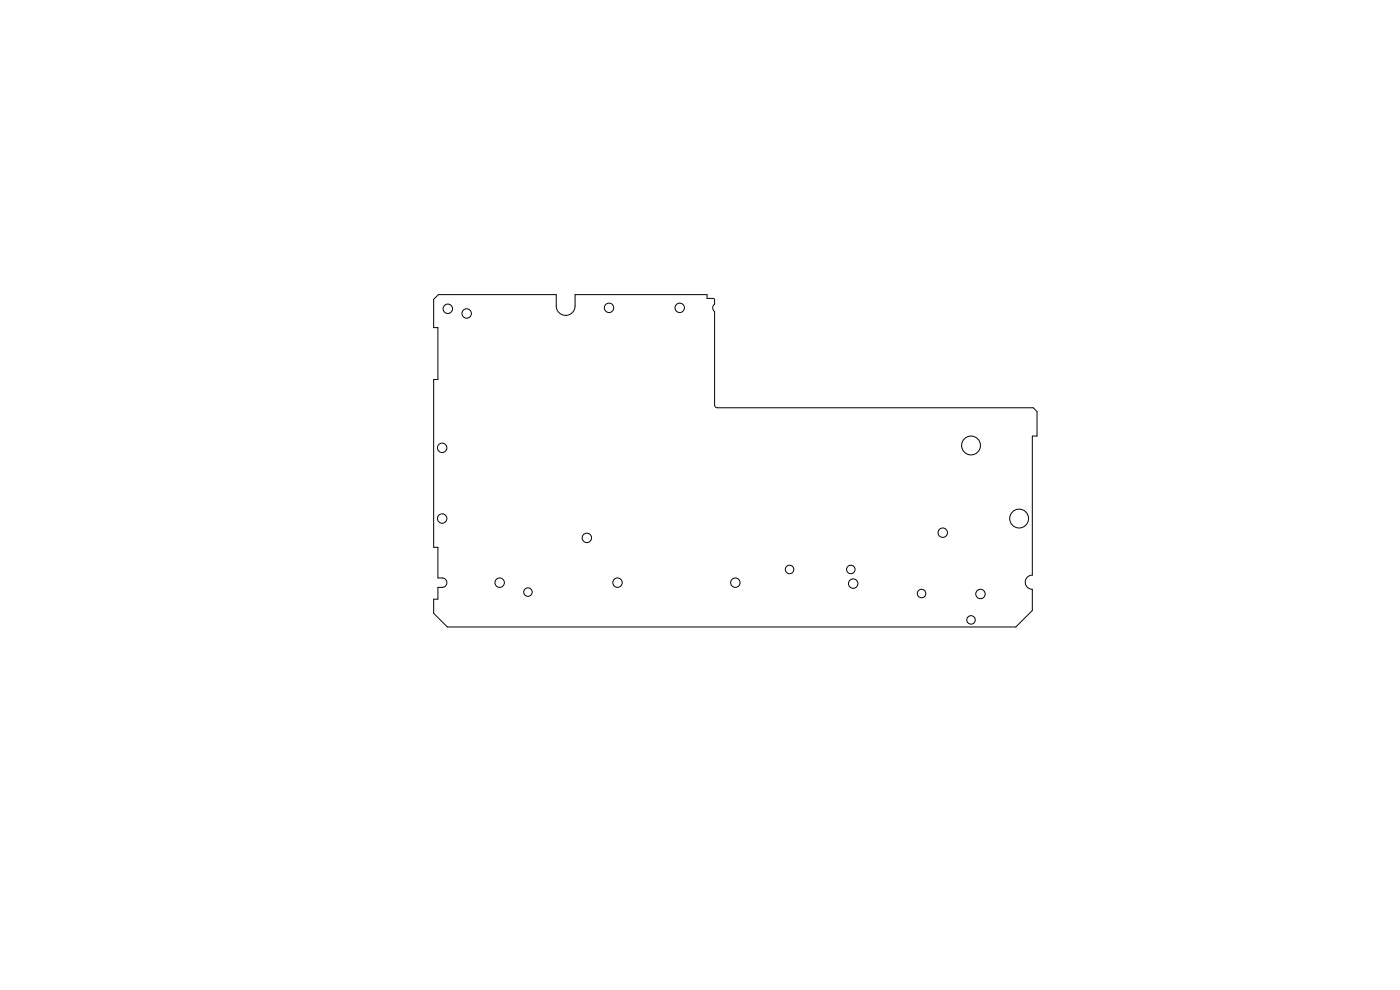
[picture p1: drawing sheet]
<svg xmlns="http://www.w3.org/2000/svg" width="297mm" height="210mm" viewBox="0 0 297 210" stroke-linecap="round" stroke-linejoin="round" font-family="sans-serif">
<g fill="none" stroke="#000" stroke-width=".21">
<path d="M92 63.5l1-1h25v2.4a2 2 0 0 0 2 2 2 2 0 0 0 2-2v-2.4h28v.8h1.4l.2 .2v1a1 1 0 0 0 0 1.6v19.8l.1 .4 .3 .2h67.2l.8 .8v5.2h-1v29.5a1.5 1.5 0 0 0-1.5 1.5 1.5 1.5 0 0 0 1.5 1.5v4.5l-3.5 3.5h-120.6l-2.9-2.9v-3h.9v-2.5h.9a1 1 0 0 0 1-1 1 1 0 0 0-1-1h-.9v-6.5h-.9v-35.6h.9v-11h-.9z"/>
<circle cx="95" cy="65.5" r="1"/>
<circle cx="99" cy="66.5" r="1"/>
<circle cx="129.2" cy="65.3" r="1"/>
<circle cx="144.2" cy="65.3" r="1"/>
<circle cx="93.8" cy="95" r="1"/>
<circle cx="206" cy="94.5" r="2"/>
<circle cx="93.8" cy="110" r="1"/>
<circle cx="124.5" cy="114.1" r="1"/>
<circle cx="200" cy="113" r="1"/>
<circle cx="216.2" cy="110" r="2"/>
<circle cx="106" cy="123.6" r="1"/>
<circle cx="112" cy="125.6" r=".9"/>
<circle cx="131" cy="123.6" r="1"/>
<circle cx="156" cy="123.6" r="1"/>
<circle cx="167.5" cy="120.8" r=".9"/>
<circle cx="180.5" cy="120.8" r=".9"/>
<circle cx="181" cy="123.8" r="1"/>
<circle cx="195.5" cy="125.9" r=".9"/>
<circle cx="206" cy="131.5" r=".9"/>
<circle cx="208" cy="126" r="1"/>
</g>
</svg>
